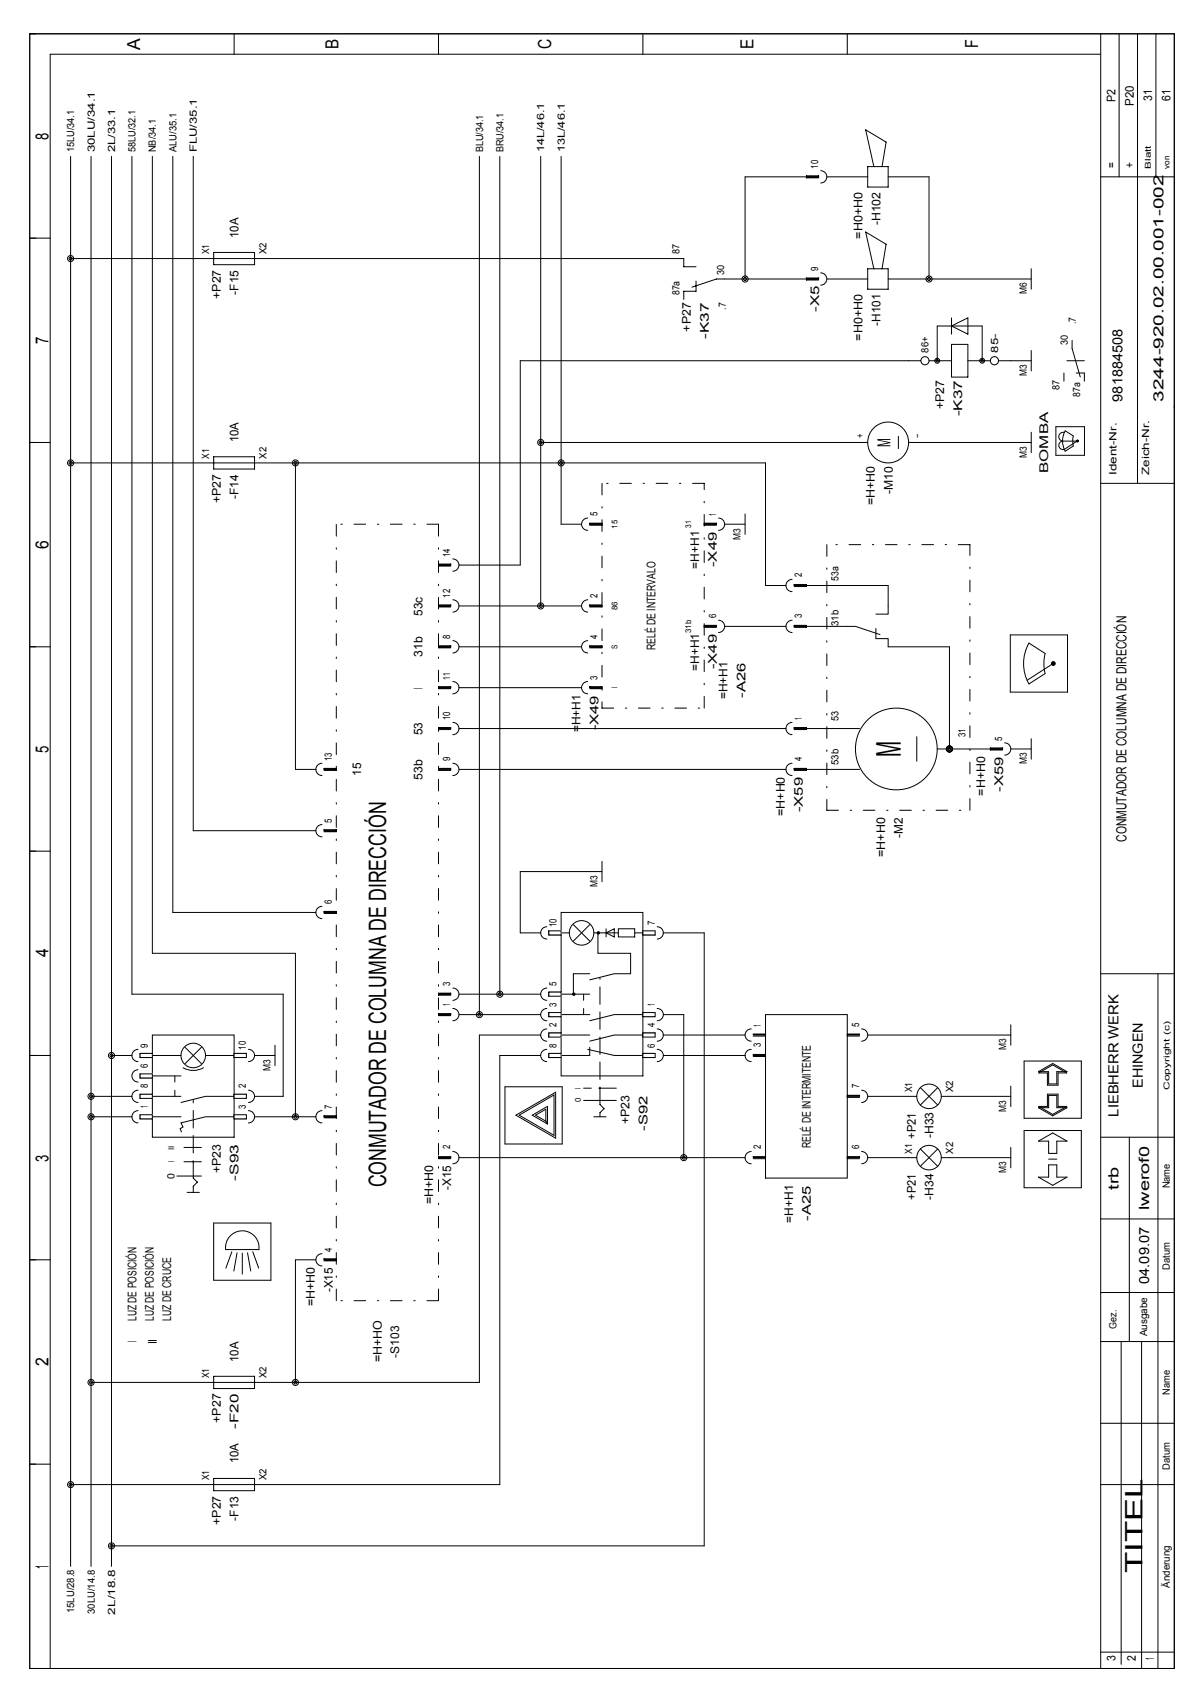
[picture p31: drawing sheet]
<svg xmlns="http://www.w3.org/2000/svg" width="210mm" height="297mm" viewBox="0 0 210 297" stroke-linecap="round" stroke-linejoin="round" font-family="sans-serif">
<defs><g id="words">
<text font-size="6" x="158.8" y="133.5" transform="rotate(-90 158.8 133.5)">M</text>
<g font-size="4.2">
<text x="68.1" y="209.3" transform="rotate(-90 68.1 209.3)">CONMUTADOR DE COLUMNA DE DIRECCIÓN</text>
<text x="201.4" y="277.3" transform="rotate(-90 201.4 277.3)">TITEL</text>
</g>
<g font-size="3.2">
<text x="24.7" y="8.7" transform="rotate(-90 24.7 8.7)">A</text>
<text x="59.7" y="8.6" transform="rotate(-90 59.7 8.6)">B</text>
<text x="97.1" y="8.7" transform="rotate(-90 97.1 8.7)">C</text>
<text x="132.8" y="8.6" transform="rotate(-90 132.8 8.6)">E</text>
<text x="172.4" y="8.5" transform="rotate(-90 172.4 8.5)">F</text>
<text x="8.5" y="24.7" transform="rotate(-90 8.5 24.7)">8</text>
<text x="8.5" y="60.7" transform="rotate(-90 8.5 60.7)">7</text>
<text x="156.9" y="78.8" transform="rotate(-90 156.9 78.8)">M</text>
<text x="8.5" y="96.7" transform="rotate(-90 8.5 96.7)">6</text>
<text x="8.5" y="132.7" transform="rotate(-90 8.5 132.7)">5</text>
<text x="8.5" y="168.8" transform="rotate(-90 8.5 168.8)">4</text>
<text x="8.5" y="204.8" transform="rotate(-90 8.5 204.8)">3</text>
<text x="8.5" y="240.8" transform="rotate(-90 8.5 240.8)">2</text>
<text x="8.5" y="276.5" transform="rotate(-90 8.5 276.5)">1</text>
</g>
<g font-size="2.5">
<text x="197.8" y="70.8" transform="rotate(-90 197.8 70.8)">981884508</text>
<text x="205" y="70.8" transform="rotate(-90 205 70.8)">3244-920.02.00.001-002</text>
<text x="198.6" y="148.4" transform="rotate(-90 198.6 148.4)">CONMUTADOR DE COLUMNA DE DIRECCIÓN</text>
<text x="201.4" y="191.8" transform="rotate(-90 201.4 191.8)">EHINGEN</text>
<text x="197.1" y="196.8" transform="rotate(-90 197.1 196.8)">LIEBHERR WERK</text>
<text x="197.1" y="209.7" transform="rotate(-90 197.1 209.7)">trb</text>
<text x="202.5" y="213.3" transform="rotate(-90 202.5 213.3)">lwerof0</text>
<text x="202.5" y="226.3" transform="rotate(-90 202.5 226.3)">04.09.07</text>
</g>
<g font-size="2.1">
<text x="196.6" y="18" transform="rotate(-90 196.6 18)">P2</text>
<text x="203.1" y="17.7" transform="rotate(-90 203.1 17.7)">31</text>
<text x="206.3" y="17.7" transform="rotate(-90 206.3 17.7)">61</text>
<text x="199.8" y="18.6" transform="rotate(-90 199.8 18.6)">P20</text>
<text x="196.6" y="29.6" transform="rotate(-90 196.6 29.6)">=</text>
<text x="199.8" y="29.6" transform="rotate(-90 199.8 29.6)">+</text>
<text x="42.1" y="42" transform="rotate(-90 42.1 42)">10A</text>
<text x="155.2" y="39.7" transform="rotate(-90 155.2 39.7)">-H102</text>
<text x="152" y="42.1" transform="rotate(-90 152 42.1)">=H0+H0</text>
<text x="38.9" y="52.7" transform="rotate(-90 38.9 52.7)">+P27</text>
<text x="42.1" y="52" transform="rotate(-90 42.1 52)">-F15</text>
<text x="121.8" y="58.4" transform="rotate(-90 121.8 58.4)">+P27</text>
<text x="124.9" y="59.7" transform="rotate(-90 124.9 59.7)">-K37</text>
<text x="144.4" y="55" transform="rotate(-90 144.4 55)">-X5</text>
<text x="155.2" y="57.4" transform="rotate(-90 155.2 57.4)">-H101</text>
<text x="152" y="60.1" transform="rotate(-90 152 60.1)">=H0+H0</text>
<text x="166.4" y="72.1" transform="rotate(-90 166.4 72.1)">+P27</text>
<text x="169.6" y="73.4" transform="rotate(-90 169.6 73.4)">-K37</text>
<text x="42.1" y="78" transform="rotate(-90 42.1 78)">10A</text>
<text x="184.7" y="83.4" transform="rotate(-90 184.7 83.4)">BOMBA</text>
<text x="38.9" y="88.7" transform="rotate(-90 38.9 88.7)">+P27</text>
<text x="42.1" y="88" transform="rotate(-90 42.1 88)">-F14</text>
<text x="154.2" y="89.1" transform="rotate(-90 154.2 89.1)">=H+H0</text>
<text x="157.3" y="87" transform="rotate(-90 157.3 87)">-M10</text>
<text x="123.2" y="100.2" transform="rotate(-90 123.2 100.2)">=H+H1</text>
<text x="126.3" y="100" transform="rotate(-90 126.3 100)">-X49</text>
<text x="74.5" y="108.5" transform="rotate(-90 74.5 108.5)">53c</text>
<text x="74.5" y="115.8" transform="rotate(-90 74.5 115.8)">31b</text>
<text x="115.5" y="114.6" transform="rotate(-90 115.5 114.6)">RELÉ DE INTERVALO</text>
<text x="123.2" y="118.3" transform="rotate(-90 123.2 118.3)">=H+H1</text>
<text x="126.3" y="118" transform="rotate(-90 126.3 118)">-X49</text>
<text x="74.5" y="121.4" transform="rotate(-90 74.5 121.4)">I</text>
<text x="128.2" y="123.3" transform="rotate(-90 128.2 123.3)">=H+H1</text>
<text x="131.4" y="123" transform="rotate(-90 131.4 123)">-A26</text>
<text x="74.5" y="129.6" transform="rotate(-90 74.5 129.6)">53</text>
<text x="102.3" y="129.1" transform="rotate(-90 102.3 129.1)">=H+H1</text>
<text x="105.5" y="128.8" transform="rotate(-90 105.5 128.8)">-X49</text>
<text x="63.7" y="136.7" transform="rotate(-90 63.7 136.7)">15</text>
<text x="74.5" y="137.4" transform="rotate(-90 74.5 137.4)">53b</text>
<text x="138.3" y="143.8" transform="rotate(-90 138.3 143.8)">=H+H0</text>
<text x="141.5" y="143.2" transform="rotate(-90 141.5 143.2)">-X59</text>
<text x="173.6" y="140.2" transform="rotate(-90 173.6 140.2)">=H+H0</text>
<text x="176.8" y="139.6" transform="rotate(-90 176.8 139.6)">-X59</text>
<text x="159.1" y="147.7" transform="rotate(-90 159.1 147.7)">-M2</text>
<text x="156" y="151" transform="rotate(-90 156 151)">=H+H0</text>
<text x="111" y="198.2" transform="rotate(-90 111 198.2)">+P23</text>
<text x="114.1" y="199.4" transform="rotate(-90 114.1 199.4)">-S92</text>
<text x="142.9" y="202.4" transform="rotate(-90 142.9 202.4)">RELÉ DE INTERMITENTE</text>
<text x="161.4" y="200.7" transform="rotate(-90 161.4 200.7)">+P21</text>
<text x="164.5" y="200.7" transform="rotate(-90 164.5 200.7)">-H33</text>
<text x="38.9" y="206.9" transform="rotate(-90 38.9 206.9)">+P23</text>
<text x="42.1" y="208.1" transform="rotate(-90 42.1 208.1)">-S93</text>
<text x="79.5" y="209.8" transform="rotate(-90 79.5 209.8)">-X15</text>
<text x="76.4" y="212.3" transform="rotate(-90 76.4 212.3)">=H+H0</text>
<text x="139.8" y="215.5" transform="rotate(-90 139.8 215.5)">=H+H1</text>
<text x="142.9" y="215.2" transform="rotate(-90 142.9 215.2)">-A25</text>
<text x="161.4" y="211.5" transform="rotate(-90 161.4 211.5)">+P21</text>
<text x="164.5" y="211.5" transform="rotate(-90 164.5 211.5)">-H34</text>
<text x="58.6" y="227.8" transform="rotate(-90 58.6 227.8)">-X15</text>
<text x="24" y="232.9" transform="rotate(-90 24 232.9)">LUZ DE POSICIÓN</text>
<text x="27.1" y="232.9" transform="rotate(-90 27.1 232.9)">LUZ DE POSICIÓN</text>
<text x="30.2" y="232.9" transform="rotate(-90 30.2 232.9)">LUZ DE CRUCE</text>
<text x="55.5" y="230.3" transform="rotate(-90 55.5 230.3)">=H+H0</text>
<text x="24" y="236.6" transform="rotate(-90 24 236.6)">I</text>
<text x="27.7" y="237" transform="rotate(-90 27.7 237)">II</text>
<text x="70.3" y="239.4" transform="rotate(-90 70.3 239.4)">-S103</text>
<text x="42.1" y="240.1" transform="rotate(-90 42.1 240.1)">10A</text>
<text x="67.3" y="240.2" transform="rotate(-90 67.3 240.2)">=H+HO</text>
<text x="38.9" y="250.8" transform="rotate(-90 38.9 250.8)">+P27</text>
<text x="42.1" y="251.9" transform="rotate(-90 42.1 251.9)">-F20</text>
<text x="42.1" y="258" transform="rotate(-90 42.1 258)">10A</text>
<text x="38.9" y="268.8" transform="rotate(-90 38.9 268.8)">+P27</text>
<text x="42.1" y="268.1" transform="rotate(-90 42.1 268.1)">-F13</text>
<text x="196.6" y="292.9" transform="rotate(-90 196.6 292.9)">3</text>
<text x="200.2" y="292.8" transform="rotate(-90 200.2 292.8)">2</text>
<text x="203.4" y="292.6" transform="rotate(-90 203.4 292.6)">1</text>
</g>
<g font-size="1.8">
<text x="13.1" y="26.9" transform="rotate(-90 13.1 26.9)">15LU/34.1</text>
<text x="16.7" y="26.9" transform="rotate(-90 16.7 26.9)">30LU/34.1</text>
<text x="20.3" y="26.9" transform="rotate(-90 20.3 26.9)">2L/33.1</text>
<text x="23.9" y="26.9" transform="rotate(-90 23.9 26.9)">58LU/32.1</text>
<text x="27.5" y="26.9" transform="rotate(-90 27.5 26.9)">NB/34.1</text>
<text x="31.1" y="26.9" transform="rotate(-90 31.1 26.9)">ALU/35.1</text>
<text x="34.7" y="26.9" transform="rotate(-90 34.7 26.9)">FLU/35.1</text>
<text x="85.1" y="26.9" transform="rotate(-90 85.1 26.9)">BLU/34.1</text>
<text x="88.7" y="26.9" transform="rotate(-90 88.7 26.9)">BRU/34.1</text>
<text x="95.9" y="26.9" transform="rotate(-90 95.9 26.9)">14L/46.1</text>
<text x="99.5" y="26.9" transform="rotate(-90 99.5 26.9)">13L/46.1</text>
<text x="144.2" y="29.7" transform="rotate(-90 144.2 29.7)">10</text>
<text x="36.9" y="44.9" transform="rotate(-90 36.9 44.9)">X1</text>
<text x="46.9" y="44.9" transform="rotate(-90 46.9 44.9)">X2</text>
<text x="119.8" y="44.9" transform="rotate(-90 119.8 44.9)">87</text>
<text x="144.2" y="47.7" transform="rotate(-90 144.2 47.7)">9</text>
<text x="119.8" y="52.1" transform="rotate(-90 119.8 52.1)">87a</text>
<text x="127.6" y="48.5" transform="rotate(-90 127.6 48.5)">30</text>
<text x="180.9" y="51.9" transform="rotate(-90 180.9 51.9)">M6</text>
<text x="127.9" y="54.6" transform="rotate(-90 127.9 54.6)">.7</text>
<text x="189.6" y="57.1" transform="rotate(-90 189.6 57.1)">.7</text>
<text x="163.7" y="62.2" transform="rotate(-90 163.7 62.2)">86+</text>
<text x="175.9" y="62.2" transform="rotate(-90 175.9 62.2)">85-</text>
<text x="188.2" y="60.9" transform="rotate(-90 188.2 60.9)">30</text>
<text x="180.9" y="66.3" transform="rotate(-90 180.9 66.3)">M3</text>
<text x="186.8" y="68.8" transform="rotate(-90 186.8 68.8)">87</text>
<text x="190.4" y="70" transform="rotate(-90 190.4 70)">87a</text>
<text x="152.2" y="77.3" transform="rotate(-90 152.2 77.3)">+</text>
<text x="162.2" y="77.3" transform="rotate(-90 162.2 77.3)">-</text>
<text x="36.9" y="80.9" transform="rotate(-90 36.9 80.9)">X1</text>
<text x="46.9" y="80.9" transform="rotate(-90 46.9 80.9)">X2</text>
<text x="180.9" y="80.7" transform="rotate(-90 180.9 80.7)">M3</text>
<text x="196.8" y="83.8" transform="rotate(-90 196.8 83.8)">Ident-Nr.</text>
<text x="202.6" y="83.8" transform="rotate(-90 202.6 83.8)">Zeich-Nr.</text>
<text x="105.3" y="91" transform="rotate(-90 105.3 91)">5</text>
<text x="126.2" y="91" transform="rotate(-90 126.2 91)">1</text>
<text x="130.5" y="95.1" transform="rotate(-90 130.5 95.1)">M3</text>
<text x="79.4" y="98.2" transform="rotate(-90 79.4 98.2)">14</text>
<text x="141.3" y="101.8" transform="rotate(-90 141.3 101.8)">2</text>
<text x="79.4" y="105.4" transform="rotate(-90 79.4 105.4)">12</text>
<text x="105.3" y="105.4" transform="rotate(-90 105.3 105.4)">2</text>
<text x="147.8" y="102.4" transform="rotate(-90 147.8 102.4)">53a</text>
<text x="79.4" y="112.6" transform="rotate(-90 79.4 112.6)">8</text>
<text x="105.3" y="112.6" transform="rotate(-90 105.3 112.6)">4</text>
<text x="126.2" y="109" transform="rotate(-90 126.2 109)">6</text>
<text x="141.3" y="109" transform="rotate(-90 141.3 109)">3</text>
<text x="147.8" y="110.4" transform="rotate(-90 147.8 110.4)">31b</text>
<text x="79.4" y="119.8" transform="rotate(-90 79.4 119.8)">11</text>
<text x="105.3" y="119.8" transform="rotate(-90 105.3 119.8)">3</text>
<text x="79.4" y="127" transform="rotate(-90 79.4 127)">10</text>
<text x="141.3" y="127" transform="rotate(-90 141.3 127)">1</text>
<text x="147.8" y="127.1" transform="rotate(-90 147.8 127.1)">53</text>
<text x="170.1" y="129.9" transform="rotate(-90 170.1 129.9)">31</text>
<text x="176.6" y="130.6" transform="rotate(-90 176.6 130.6)">5</text>
<text x="58.5" y="134.2" transform="rotate(-90 58.5 134.2)">13</text>
<text x="79.4" y="134.2" transform="rotate(-90 79.4 134.2)">9</text>
<text x="141.3" y="134.2" transform="rotate(-90 141.3 134.2)">4</text>
<text x="147.8" y="134.9" transform="rotate(-90 147.8 134.9)">53b</text>
<text x="180.9" y="134.7" transform="rotate(-90 180.9 134.7)">M3</text>
<text x="58.5" y="145" transform="rotate(-90 58.5 145)">5</text>
<text x="58.5" y="159.4" transform="rotate(-90 58.5 159.4)">6</text>
<text x="105.3" y="156.4" transform="rotate(-90 105.3 156.4)">M3</text>
<text x="98.1" y="163.5" transform="rotate(-90 98.1 163.5)">10</text>
<text x="115.4" y="163.1" transform="rotate(-90 115.4 163.1)">7</text>
<text x="79.4" y="173.8" transform="rotate(-90 79.4 173.8)">3</text>
<text x="98.1" y="173.9" transform="rotate(-90 98.1 173.9)">5</text>
<text x="79.4" y="177.4" transform="rotate(-90 79.4 177.4)">1</text>
<text x="98.1" y="177.5" transform="rotate(-90 98.1 177.5)">3</text>
<text x="115.4" y="177.3" transform="rotate(-90 115.4 177.3)">1</text>
<text x="26.1" y="184.7" transform="rotate(-90 26.1 184.7)">9</text>
<text x="43.3" y="185.1" transform="rotate(-90 43.3 185.1)">10</text>
<text x="98.1" y="184.7" transform="rotate(-90 98.1 184.7)">8</text>
<text x="98.1" y="181.1" transform="rotate(-90 98.1 181.1)">2</text>
<text x="115.4" y="184.7" transform="rotate(-90 115.4 184.7)">6</text>
<text x="115.4" y="181.1" transform="rotate(-90 115.4 181.1)">4</text>
<text x="134.1" y="184.6" transform="rotate(-90 134.1 184.6)">3</text>
<text x="134.1" y="181" transform="rotate(-90 134.1 181)">1</text>
<text x="151.4" y="181" transform="rotate(-90 151.4 181)">5</text>
<text x="177.3" y="185.2" transform="rotate(-90 177.3 185.2)">M3</text>
<text x="26.1" y="191.9" transform="rotate(-90 26.1 191.9)">8</text>
<text x="26.1" y="188.3" transform="rotate(-90 26.1 188.3)">6</text>
<text x="43.3" y="191.9" transform="rotate(-90 43.3 191.9)">2</text>
<text x="47.7" y="188.8" transform="rotate(-90 47.7 188.8)">M3</text>
<text x="151.4" y="191.8" transform="rotate(-90 151.4 191.8)">7</text>
<text x="26.1" y="195.3" transform="rotate(-90 26.1 195.3)">1</text>
<text x="43.3" y="195.5" transform="rotate(-90 43.3 195.5)">3</text>
<text x="58.5" y="195.4" transform="rotate(-90 58.5 195.4)">7</text>
<text x="160.8" y="192.5" transform="rotate(-90 160.8 192.5)">X1</text>
<text x="168" y="192.5" transform="rotate(-90 168 192.5)">X2</text>
<text x="177.3" y="196" transform="rotate(-90 177.3 196)">M3</text>
<text x="79.4" y="202.6" transform="rotate(-90 79.4 202.6)">2</text>
<text x="134.1" y="202.6" transform="rotate(-90 134.1 202.6)">2</text>
<text x="151.4" y="202.6" transform="rotate(-90 151.4 202.6)">6</text>
<text x="160.8" y="203.4" transform="rotate(-90 160.8 203.4)">X1</text>
<text x="168" y="203.4" transform="rotate(-90 168 203.4)">X2</text>
<text x="30.7" y="207.9" transform="rotate(-90 30.7 207.9)">0</text>
<text x="177.3" y="206.8" transform="rotate(-90 177.3 206.8)">M3</text>
<text x="206.2" y="209.5" transform="rotate(-90 206.2 209.5)">Name</text>
<text x="58.5" y="220.6" transform="rotate(-90 58.5 220.6)">4</text>
<text x="206.2" y="223.8" transform="rotate(-90 206.2 223.8)">Datum</text>
<text x="196.8" y="234.2" transform="rotate(-90 196.8 234.2)">Gez.</text>
<text x="202.2" y="235.6" transform="rotate(-90 202.2 235.6)">Ausgabe</text>
<text x="36.9" y="243" transform="rotate(-90 36.9 243)">X1</text>
<text x="46.9" y="243" transform="rotate(-90 46.9 243)">X2</text>
<text x="206.2" y="245.9" transform="rotate(-90 206.2 245.9)">Name</text>
<text x="36.9" y="261" transform="rotate(-90 36.9 261)">X1</text>
<text x="46.9" y="261" transform="rotate(-90 46.9 261)">X2</text>
<text x="206.2" y="259.1" transform="rotate(-90 206.2 259.1)">Datum</text>
<text x="206.2" y="279.9" transform="rotate(-90 206.2 279.9)">Änderung</text>
<text x="13.1" y="284.4" transform="rotate(-90 13.1 284.4)">15LU/28.8</text>
<text x="16.7" y="284.5" transform="rotate(-90 16.7 284.5)">30LU/14.8</text>
<text x="20.3" y="284.6" transform="rotate(-90 20.3 284.6)">2L/18.8</text>
</g>
<g font-size="1.4">
<text x="202.9" y="29.7" transform="rotate(-90 202.9 29.7)">Blatt</text>
<text x="206.1" y="29.7" transform="rotate(-90 206.1 29.7)">von</text>
<text x="108.8" y="93.2" transform="rotate(-90 108.8 93.2)">15</text>
<text x="121.8" y="93.1" transform="rotate(-90 121.8 93.1)">31</text>
<text x="108.8" y="107.6" transform="rotate(-90 108.8 107.6)">86</text>
<text x="121.8" y="111.6" transform="rotate(-90 121.8 111.6)">31b</text>
<text x="108.8" y="114.5" transform="rotate(-90 108.8 114.5)">S</text>
<text x="108.8" y="121.3" transform="rotate(-90 108.8 121.3)">I</text>
<text x="102.4" y="191.9" transform="rotate(-90 102.4 191.9)">I</text>
<text x="102.4" y="194.4" transform="rotate(-90 102.4 194.4)">0</text>
<text x="206.1" y="192.1" transform="rotate(-90 206.1 192.1)">Copyright (c)</text>
<text x="30.7" y="202.7" transform="rotate(-90 30.7 202.7)">II</text>
<text x="30.7" y="204.9" transform="rotate(-90 30.7 204.9)">I</text>
</g>
</g></defs>
<g fill="none" stroke="#000" stroke-width=".18">
<path d="M167.7 56v2.9M167.7 57.5l2.9-1.5v2.9zM158.3 76.9v2.2M160.1 63.6h2.2M163.7 63.6h4M167.7 60.7h2.9v5.8h-2.9zM170.6 63.6h3.9M173.1 63.6v-6.1h-7.9v6.1M176 63.6h2.1M149.3 110.4h1.5l4.3 1.5M154.4 110.8v1.8h2.1v1.4M156.5 106.8v1.5h-2.1"/>
<path d="M96.4 177.8a1.08 1.08 0 0 0-1.1 1.1 1.08 1.08 0 0 0 1.1 1M96.4 174.2a1.08 1.08 0 0 0-1.1 1.1 1.08 1.08 0 0 0 1.1 1M96.4 163.4a1.08 1.08 0 0 0-1.1 1.1 1.08 1.08 0 0 0 1.1 1M98.9 164.4h1.4M98.9 178.9h5M98.9 175.3h5M98.9 160.8h14.4v28.9h-14.4zM101.1 163l2.8 2.9M102.9 175.3v1M102.9 177.8v1.1M103.9 163l-2.8 2.9M103.9 171.7h-2.8v3.6"/>
<path d="M104.7 164.4h4.3M105.4 164.4v3.7h5.7M106.8 163.7v1.5M106.8 164.4l1.5-.7v1.5zM109 163.7h2.9v1.5h-2.9zM111.1 168.1v3.6M111.1 171.7h-2.8l-4.4 1M111.9 164.4h1.4M113.3 178.9h-5l-4.4 1M115.8 177.8a1.08 1.08 0 0 1 1.1 1.1 1.08 1.08 0 0 1-1.1 1M115.8 163.4a1.08 1.08 0 0 1 1.1 1.1 1.08 1.08 0 0 1-1.1 1M134.9 178.9h14.4v28.8h-14.4z"/>
<path d="M96.4 185a1.08 1.08 0 0 0-1.1 1.1 1.08 1.08 0 0 0 1.1 1M96.4 181.4a1.08 1.08 0 0 0-1.1 1.1 1.08 1.08 0 0 0 1.1 1M96.7 185.7h2.2v.7h-2.2zM98.9 182.5h5M102.9 194h5.7M103.6 185l4.7 1.1h5M103.9 184.6v1.5h-5M104.7 196.9h2.1M113.3 182.5h-5l-4.4 1M115.8 185a1.08 1.08 0 0 1 1.1 1.1 1.08 1.08 0 0 1-1.1 1M115.8 181.4a1.08 1.08 0 0 1 1.1 1.1 1.08 1.08 0 0 1-1.1 1M132.4 185a1.08 1.08 0 0 0-1.1 1.1 1.08 1.08 0 0 0 1.1 1"/>
<path d="M132.4 181.4a1.08 1.08 0 0 0-1.1 1.1 1.08 1.08 0 0 0 1.1 1M134.9 186.1h-2.1v-.2h2.1v.3h-2.1M134.9 182.5h-2.1v-.2h2.1v.3h-2.1M149.3 193.3h2.2v-.2h-2.2v.3h2.2M149.3 182.5h2.2v-.2h-2.2v.3h2.2M151.8 192.2a1.08 1.08 0 0 1 1.1 1.1 1.08 1.08 0 0 1-1.1 1M151.8 181.4a1.08 1.08 0 0 1 1.1 1.1 1.08 1.08 0 0 1-1.1 1M160.1 193.3h1.5M162.2 191.7l3.1 3.1M165.3 191.7l-3.1 3.1M165.9 193.3h1.4M132.4 203a1.08 1.08 0 0 0-1.1 1.1 1.08 1.08 0 0 0 1.1 1.1"/>
<path d="M134.9 204.1h-2.1v-.2h2.1v.4h-2.1M149.3 204.1h2.2v-.2h-2.2v.4h2.2M151.8 203a1.08 1.08 0 0 1 1.1 1.1 1.08 1.08 0 0 1-1.1 1.1M160.1 204.1h1.5M162.2 202.5l3.1 3.1M165.3 202.5l-3.1 3.1M165.9 204.1h1.4"/>
<circle cx="156.5" cy="78" r="3.6"/>
<circle cx="163" cy="63.6" r=".72"/>
<circle cx="165.2" cy="63.6" r=".22"/>
<circle cx="165.2" cy="63.6" r=".43"/>
<circle cx="173.1" cy="63.6" r=".22"/>
<circle cx="173.1" cy="63.6" r=".43"/>
<circle cx="175.3" cy="63.6" r=".72"/>
<circle cx="101.1" cy="175.3" r=".07"/>
<circle cx="101.1" cy="175.3" r=".22"/>
<circle cx="101.1" cy="175.3" r=".14"/>
<circle cx="102.5" cy="164.5" r="2.16"/>
<circle cx="105.5" cy="164.5" r=".22"/>
<circle cx="105.5" cy="164.5" r=".07"/>
<circle cx="105.5" cy="164.5" r=".14"/>
<circle cx="163.7" cy="193.3" r="2.16"/>
<circle cx="163.7" cy="204.1" r="2.16"/>
</g>
<path d="M106.1 85.2v39.6M124.1 85.2h-18M106.1 124.8h18M124.1 124.8v-39.6" fill="none" stroke="#000" stroke-width=".18" stroke-dasharray="2.1 2.1 .3 2.1"/>
<path d="M105.7 196.9v-.7M105.7 196.2l.8-.8M105.7 194.7v-22.3M106.5 195.4l-.8-.7M108.6 191.8h-5.7" fill="none" stroke="#000" stroke-width=".18" stroke-dasharray="3.1 1.3"/>
<path d="M96.7 185.7h2.2v.7h-2.2z" fill="#fff"/>
<path d="M96.7 185.7h2.2v.7h-2.2zM96.7 182.1h2.2v.7h-2.2z" fill="none" stroke="#000" stroke-width=".18"/>
<path d="M96.7 182.1h2.2v.7h-2.2z" fill="#fff"/>
<path d="M96.7 178.5h2.2v.7h-2.2zM96.7 182.1h2.2v.7h-2.2z" fill="none" stroke="#000" stroke-width=".18"/>
<path d="M96.7 178.5h2.2v.7h-2.2z" fill="#fff"/>
<path d="M96.7 178.5h2.2v.7h-2.2zM96.7 174.9h2.2v.7h-2.2z" fill="none" stroke="#000" stroke-width=".18"/>
<path d="M96.7 174.9h2.2v.7h-2.2z" fill="#fff"/>
<path d="M96.7 174.9h2.2v.7h-2.2zM113.3 185.7h2.2v.7h-2.2z" fill="none" stroke="#000" stroke-width=".18"/>
<path d="M113.3 185.7h2.2v.7h-2.2z" fill="#fff"/>
<path d="M113.3 185.7h2.2v.7h-2.2zM113.3 182.1h2.2v.7h-2.2z" fill="none" stroke="#000" stroke-width=".18"/>
<path d="M113.3 182.1h2.2v.7h-2.2z" fill="#fff"/>
<path d="M113.3 178.5h2.2v.7h-2.2zM113.3 182.1h2.2v.7h-2.2z" fill="none" stroke="#000" stroke-width=".18"/>
<path d="M113.3 178.5h2.2v.7h-2.2z" fill="#fff"/>
<path d="M113.3 178.5h2.2v.7h-2.2zM113.3 164.1h2.2v.7h-2.2z" fill="none" stroke="#000" stroke-width=".18"/>
<path d="M113.3 164.1h2.2v.7h-2.2z" fill="#fff"/>
<path d="M96.7 164.1h2.2v.7h-2.2zM113.3 164.1h2.2v.7h-2.2z" fill="none" stroke="#000" stroke-width=".18"/>
<path d="M96.7 164.1h2.2v.7h-2.2z" fill="#fff"/>
<g fill="none" stroke="#000" stroke-width=".18">
<path d="M142.1 31.2h2.2v-.2h-2.2v.4h2.2M144.6 30.1a1.08 1.08 0 0 1 1.1 1.1 1.08 1.08 0 0 1-1.1 1.1M152.9 29.4h3.6v3.6h-3.6zM154 29.4l-1.4-6.5 3.6 2.2-.8 4.3M37.7 44.5h7.2v2.2h-7.2zM37.7 45.6h7.2M120.5 45.6v1.4h2.2M122.7 49.5v1.8h-2.2v1.5M127.7 49.2h-1.4l-4.4 1.4M142.1 49.2h2.2v-.2h-2.2v.4h2.2M144.6 48.1a1.08 1.08 0 0 1 1.1 1.1 1.08 1.08 0 0 1-1.1 1.1M152.9 47.4h3.6v3.6h-3.6z"/>
<path d="M154 47.4l-1.4-6.5 3.6 2.2-.8 4.3M181.7 47.4v3.6M181.7 61.8v3.6M181.7 76.2v3.6M37.7 80.5h7.2v2.2h-7.2zM37.7 81.6h7.2M77.3 99.6h2.1v-.2h-2.1v.4h2.1M79.8 98.5a1.08 1.08 0 0 1 1.1 1.1 1.08 1.08 0 0 1-1.1 1.1M103.6 91.3a1.08 1.08 0 0 0-1.1 1.1 1.08 1.08 0 0 0 1.1 1.1M106.1 92.4h-2.2v-.2h2.2v.4h-2.2M124.1 92.4h2.2v-.2h-2.2v.4h2.2M126.6 91.3a1.08 1.08 0 0 1 1.1 1.1 1.08 1.08 0 0 1-1.1 1.1"/>
<path d="M131.3 90.6v3.6M77.3 106.8h2.1v-.2h-2.1v.4h2.1M77.3 114h2.1v-.2h-2.1v.4h2.1M79.8 112.9a1.08 1.08 0 0 1 1.1 1.1 1.08 1.08 0 0 1-1.1 1.1M79.8 105.7a1.08 1.08 0 0 1 1.1 1.1 1.08 1.08 0 0 1-1.1 1.1M103.6 112.9a1.08 1.08 0 0 0-1.1 1.1 1.08 1.08 0 0 0 1.1 1.1M103.6 105.7a1.08 1.08 0 0 0-1.1 1.1 1.08 1.08 0 0 0 1.1 1.1M106.1 114h-2.2v-.2h2.2v.4h-2.2M106.1 106.8h-2.2v-.2h2.2v.4h-2.2M124.1 110.4h2.2v-.2h-2.2v.4h2.2M126.6 109.3a1.08 1.08 0 0 1 1.1 1.1 1.08 1.08 0 0 1-1.1 1.1M139.6 109.3a1.08 1.08 0 0 0-1.1 1.1 1.08 1.08 0 0 0 1.1 1.1"/>
<path d="M139.6 102.1a1.08 1.08 0 0 0-1.1 1.1 1.08 1.08 0 0 0 1.1 1.1M142.1 110.4h-2.1v-.2h2.1v.4h-2.1M142.1 103.2h-2.1v-.2h2.1v.4h-2.1M56.8 134.6a1.08 1.08 0 0 0-1.1 1 1.08 1.08 0 0 0 1.1 1.1M59.3 135.6h-2.2v-.1h2.2v.3h-2.2M77.3 135.6h2.1v-.1h-2.1v.3h2.1M77.3 128.4h2.1v-.1h-2.1v.3h2.1M77.3 121.2h2.1v-.2h-2.1v.4h2.1M79.8 134.6a1.08 1.08 0 0 1 1.1 1 1.08 1.08 0 0 1-1.1 1.1M79.8 127.4a1.08 1.08 0 0 1 1.1 1 1.08 1.08 0 0 1-1.1 1.1M79.8 120.1a1.08 1.08 0 0 1 1.1 1.1 1.08 1.08 0 0 1-1.1 1.1M103.6 120.1a1.08 1.08 0 0 0-1.1 1.1 1.08 1.08 0 0 0 1.1 1.1"/>
<path d="M106.1 121.2h-2.2v-.2h2.2v.4h-2.2M139.6 134.6a1.08 1.08 0 0 0-1.1 1 1.08 1.08 0 0 0 1.1 1.1M139.6 127.4a1.08 1.08 0 0 0-1.1 1 1.08 1.08 0 0 0 1.1 1.1M142.1 135.6h-2.1v-.1h2.1v.3h-2.1M142.1 128.4h-2.1v-.1h2.1v.3h-2.1M174.5 132h2.2v-.1h-2.2v.3h2.2M177.1 131a1.08 1.08 0 0 1 1 1 1.08 1.08 0 0 1-1 1.1M181.7 130.2v3.6M56.8 159.8a1.08 1.08 0 0 0-1.1 1 1.08 1.08 0 0 0 1.1 1.1M56.8 145.4a1.08 1.08 0 0 0-1.1 1 1.08 1.08 0 0 0 1.1 1.1M59.3 146.4h-2.2v-.1h2.2v.3h-2.2M106.1 151.8v3.6"/>
<path d="M59.3 160.8h-2.2v-.1h2.2v.3h-2.2M77.3 175.3h2.1v-.2h-2.1v.3h2.1M77.3 178.9h2.1v-.2h-2.1v.3h2.1M79.8 177.8a1.08 1.08 0 0 1 1.1 1.1 1.08 1.08 0 0 1-1.1 1M79.8 174.2a1.08 1.08 0 0 1 1.1 1.1 1.08 1.08 0 0 1-1.1 1M96.7 164.1h2.2v.7h-2.2zM24.3 185a1.08 1.08 0 0 0-1 1.1 1.08 1.08 0 0 0 1 1M24.3 188.6a1.08 1.08 0 0 0-1 1.1 1.08 1.08 0 0 0 1 1M24.3 192.2a1.08 1.08 0 0 0-1 1.1 1.08 1.08 0 0 0 1 1M24.3 195.8a1.08 1.08 0 0 0-1 1.1 1.08 1.08 0 0 0 1 1.1M24.7 196.5h2.2v.7h-2.2zM26.9 182.5h14.4v18h-14.4z"/>
<path d="M26.9 196.9h5M26.9 193.3h5M26.9 189.7h5M26.9 186.1h5M30.8 189.7v1M30.8 192.2v1.1M32.3 188.2a3.6 3.6 0 0 0 3.6 0M32.6 184.6l2.9 2.9M35.5 184.6l-2.9 2.9M36.2 186.1h5.1M41.3 196.9h-5.1l-4.3 1.1 .4 .7-.5 .3 .2 .5M41.3 193.3h-5.1l-4.3 1"/>
<path d="M43.8 195.8a1.08 1.08 0 0 1 1.1 1.1 1.08 1.08 0 0 1-1.1 1.1M43.8 192.2a1.08 1.08 0 0 1 1.1 1.1 1.08 1.08 0 0 1-1.1 1M43.8 185a1.08 1.08 0 0 1 1.1 1.1 1.08 1.08 0 0 1-1.1 1M178.1 180.7v3.6M178.1 191.5v3.6M31.2 207.3h4.3M33 210.2h2.1M77.3 204.1h2.1v-.2h-2.1v.4h2.1M79.8 203a1.08 1.08 0 0 1 1.1 1.1 1.08 1.08 0 0 1-1.1 1.1M178.1 202.3v3.6M56.8 221a1.08 1.08 0 0 0-1.1 1.1 1.08 1.08 0 0 0 1.1 1.1M59.3 222.1h-2.2v-.2h2.2v.4h-2.2"/>
<path d="M37.7 242.6h7.2v2.2h-7.2zM37.7 243.7h7.2M37.7 260.6h7.2v2.2h-7.2zM37.7 261.7h7.2"/>
<circle cx="12.4" cy="45.6" r=".54"/>
<circle cx="12.4" cy="45.6" r=".27"/>
<circle cx="131.3" cy="49.2" r=".54"/>
<circle cx="131.3" cy="49.2" r=".27"/>
<circle cx="163.7" cy="49.2" r=".27"/>
<circle cx="163.7" cy="49.2" r=".54"/>
<circle cx="95.3" cy="78" r=".54"/>
<circle cx="95.3" cy="78" r=".27"/>
<circle cx="12.4" cy="81.6" r=".54"/>
<circle cx="12.4" cy="81.6" r=".27"/>
<circle cx="52.1" cy="81.6" r=".27"/>
<circle cx="52.1" cy="81.6" r=".54"/>
<circle cx="98.9" cy="81.6" r=".54"/>
<circle cx="98.9" cy="81.6" r=".27"/>
<circle cx="95.3" cy="106.8" r=".27"/>
<circle cx="95.3" cy="106.8" r=".54"/>
<circle cx="167.3" cy="132" r=".27"/>
<circle cx="167.3" cy="132" r=".54"/>
<circle cx="84.5" cy="178.9" r=".27"/>
<circle cx="84.5" cy="178.9" r=".54"/>
<circle cx="88.1" cy="175.3" r=".54"/>
<circle cx="88.1" cy="175.3" r=".27"/>
<circle cx="16" cy="196.9" r=".54"/>
<circle cx="16" cy="193.3" r=".27"/>
<circle cx="16" cy="196.9" r=".27"/>
<circle cx="16" cy="193.3" r=".54"/>
<circle cx="19.6" cy="186.1" r=".54"/>
<circle cx="19.6" cy="186.1" r=".27"/>
<circle cx="34.1" cy="186.1" r="2.16"/>
<circle cx="120.5" cy="204.1" r=".27"/>
<circle cx="120.5" cy="204.1" r=".54"/>
<circle cx="16" cy="243.7" r=".27"/>
<circle cx="16" cy="243.7" r=".54"/>
<circle cx="52.1" cy="243.7" r=".54"/>
<circle cx="52.1" cy="243.7" r=".27"/>
<circle cx="12.4" cy="261.7" r=".27"/>
<circle cx="12.4" cy="261.7" r=".54"/>
<circle cx="19.6" cy="272.5" r=".54"/>
<circle cx="19.6" cy="272.5" r=".27"/>
</g>
<path d="M34.1 210.2v-1.1M34.1 209.1l.7-.7M34.1 207.7v-13.7M34.8 208.4l-.7-.7M35.5 204.8h-4.3M35.5 202.3h-4.3" fill="none" stroke="#000" stroke-width=".18" stroke-dasharray="3.1 1.3"/>
<path d="M24.7 196.5h2.2v.7h-2.2z" fill="#fff"/>
<path d="M24.7 196.5h2.2v.7h-2.2zM24.7 192.9h2.2v.7h-2.2z" fill="none" stroke="#000" stroke-width=".18"/>
<path d="M24.7 192.9h2.2v.7h-2.2z" fill="#fff"/>
<path d="M24.7 192.9h2.2v.7h-2.2zM24.7 189.3h2.2v.7h-2.2z" fill="none" stroke="#000" stroke-width=".18"/>
<path d="M24.7 189.3h2.2v.7h-2.2z" fill="#fff"/>
<path d="M24.7 189.3h2.2v.7h-2.2zM24.7 185.7h2.2v.7h-2.2z" fill="none" stroke="#000" stroke-width=".18"/>
<path d="M24.7 185.7h2.2v.7h-2.2z" fill="#fff"/>
<path d="M24.7 185.7h2.2v.7h-2.2zM41.3 185.7h2.1v.7h-2.1z" fill="none" stroke="#000" stroke-width=".18"/>
<path d="M41.3 185.7h2.1v.7h-2.1z" fill="#fff"/>
<path d="M41.3 185.7h2.1v.7h-2.1zM41.3 192.9h2.1v.7h-2.1z" fill="none" stroke="#000" stroke-width=".18"/>
<path d="M41.3 192.9h2.1v.7h-2.1z" fill="#fff"/>
<path d="M41.3 192.9h2.1v.7h-2.1zM41.3 196.5h2.1v.7h-2.1z" fill="none" stroke="#000" stroke-width=".18"/>
<path d="M41.3 196.5h2.1v.7h-2.1z" fill="#fff"/>
<g fill="none" stroke="#000" stroke-width=".18">
<path d="M5.2 6h201.8v288.1h-201.8zM41.3 6v3.6M77.3 6v3.6M113.3 6v3.6M149.3 6v3.6M194 9.6h-185.2v284.5M194 6v288.1M197.2 6v25.2M200.5 6v79.2M203.7 6v25.2M12.4 27.6v248.5M16 27.6v248.5"/>
<path d="M19.6 27.6v248.5M23.3 27.6v147.7h26.6v18h-5M26.9 27.6v140.5h25.2v28.8M30.5 27.6v133.2h25.2M34.1 27.6v118.8h21.6M84.5 27.6v151.3M88.1 27.6v147.7M95.3 27.6v79.2M98.9 27.6v64.8h3.6M142.1 31.2h-10.8v18M145.7 31.2h7.2M156.5 31.2h7.2v18"/>
<path d="M194 31.2h13M5.2 42h3.6M12.4 45.6h25.3M44.9 45.6h75.6M127.7 49.2h14.4M145.7 49.2h7.2M156.5 49.2h25.2M188.9 60v1.4l1.5 5.1M5.2 78h3.6M95.3 78h57.6M160.1 63.6h-68.4v36h-10.8M160.1 78h21.6"/>
<path d="M178.1 63.6h3.6M186.1 75.2h5v5.1h-5zM187.3 77.8h2.6M187.5 65.8v1.4M187.6 76.2a.79 .79 0 0 0-1 .6 .79 .79 0 0 0 .7 1M189.2 78.6l-1.5 .9a3.7 3.7 0 0 1 0-3.6l1.5 .9-.1 1.1 .1 .7M189.7 65.8h1.4v1.4M189.9 77.7l-2.3 1.5a.75 .75 0 0 1-1-.5 .75 .75 0 0 1 .7-.9M12.4 81.6h25.3M44.9 81.6h90v21.6h3.6M52.1 81.6v54h3.6M127.7 92.4h3.6"/>
<path d="M194 85.2h13M5.2 114h3.6M80.9 114h21.6M80.9 106.8h21.6M127.7 110.4h10.8M142.1 103.2h14.4v3.6M142.1 110.4h7.2M156.5 114h10.8v18M178.1 111.9h10v10.1h-10zM181.3 113.4l2.9 1.8-.2 1.8 .2 1.7-2.9 1.9a7.3 7.3 0 0 1 0-7.2zM185.7 116.9l-4.7 3M80.9 128.4h57.6"/>
<path d="M80.9 121.2h21.6M80.9 135.6h57.6M142.1 128.4h9.4M142.1 135.6h9.4M161.6 129.9v4.3M165.2 132h9.3M178.1 132h3.6M5.2 150h3.6M106.1 153.6h-14.4v10.9h3.6M80.9 178.9h14.4M80.9 175.3h14.4M116.9 164.5h7.2v108h-104.5"/>
<path d="M116.9 178.9h3.6v25.2M194 171.7h13M204.1 171.7v122.4M5.2 186.1h3.6M16 193.3h7.3M16 196.9h7.3M19.6 186.1h3.7M41.3 196.5h2.1v.7h-2.1zM44.9 186.1h3.6M44.9 196.9h10.8M48.5 184.3v3.6M56.8 195.8a1.08 1.08 0 0 0-1.1 1.1 1.08 1.08 0 0 0 1.1 1.1"/>
<path d="M59.3 196.9h-2.2v-.2h2.2v.4h-2.2M89 191.6h10.1v10.1h-10.1zM90.9 196.6l7-4.1v8.1zM91.5 196.6l6.1-3.6v7.1zM93.8 196.6l2.7-1.6v3.1zM94.4 196.6l1.8-1.1v2.1zM95.3 186.1h-7.2v75.6h-43.2M95.3 182.5h-10.8v61.2h-39.6M96.2 197.6l.3 .5M116.9 186.1h14.4M116.9 182.5h14.4M152.9 182.5h25.2"/>
<path d="M152.9 193.3h7.2M167.3 193.3h10.8M180.5 187h10.1v10.1h-10.1zM180.5 199.3h10.1v10.1h-10.1zM183 188.9l2.5-1.4 2.6 1.4h-1.8v2.2h-1.5v-2.2zM183.1 189.1l2.4-1.4 2.5 1.4h-1.5v2.2h-1.9v-2.2zM184.6 192.9h1.9v2.1h1.5l-2.5 1.5-2.4-1.5h1.5zM184.8 193.1h1.5v2.2h1.8l-2.6 1.4-2.5-1.4h1.8zM37.7 215.6h10v10.1h-10zM40.6 217.8a2.95 2.95 0 0 1 3.4-.5 2.95 2.95 0 0 1 1.6 3h-5.8v-.3a2.95 2.95 0 0 1 .8-2.2zM80.9 204.1h50.4M152.9 204.1h7.2"/>
<path d="M167.3 204.1h10.8M183 201.2l2.5-1.5 2.6 1.5h-1.8v2.1h-1.5v-2.1zM184.8 205.4h1.5v2.1h1.8l-2.6 1.5-2.5-1.5h1.8zM184.8 204.3h1.5M194 214.9h13M194 200.5h13M199 200.5v36M5.2 222.1h3.6M40.9 220.7l-1.1 2.9M41.8 220.8l-.6 3.3M42.7 220.9v3.7M43.6 220.8l.6 3.3"/>
<path d="M44.5 220.7l1.1 2.9M55.7 222.1h-3.6v21.6M194 236.5h13M194 227.8h13M197.6 236.5v56.9M201.2 236.5v57.6M5.2 258.1h3.6M16 243.7h21.7M194 250.9h13M12.4 261.7h25.3M194 261.7h13M194 291.2h13"/>
<circle cx="189.9" cy="77.7" r=".09"/>
<circle cx="189.9" cy="77.7" r=".13"/>
<circle cx="189.9" cy="77.7" r=".11"/>
<circle cx="189.9" cy="77.7" r=".07"/>
<circle cx="189.9" cy="77.7" r=".05"/>
<circle cx="189.9" cy="77.7" r=".16"/>
<circle cx="185.6" cy="117" r=".21"/>
<circle cx="185.6" cy="117" r=".19"/>
<circle cx="185.6" cy="117" r=".1"/>
<circle cx="185.6" cy="117" r=".33"/>
<circle cx="185.6" cy="117" r=".27"/>
<circle cx="185.6" cy="117" r=".14"/>
<circle cx="158" cy="132" r="7.2"/>
<circle cx="52.1" cy="196.9" r=".27"/>
<circle cx="52.1" cy="196.9" r=".54"/>
</g>
<path d="M77.3 92.4h-18M145.7 96v46.8M170.9 96h-25.2M145.7 142.8h25.2M170.9 142.8v-46.8M59.3 229.3v-136.9M77.3 229.3h-18M77.3 229.3v-136.9" fill="none" stroke="#000" stroke-width=".18" stroke-dasharray="2.1 2.1 .3 2.1"/>
<path d="M191.1 63.6h-4.3" fill="none" stroke="#000" stroke-width=".18" stroke-dasharray="3.1 1.3"/>
<use href="#words"/>
</svg>
